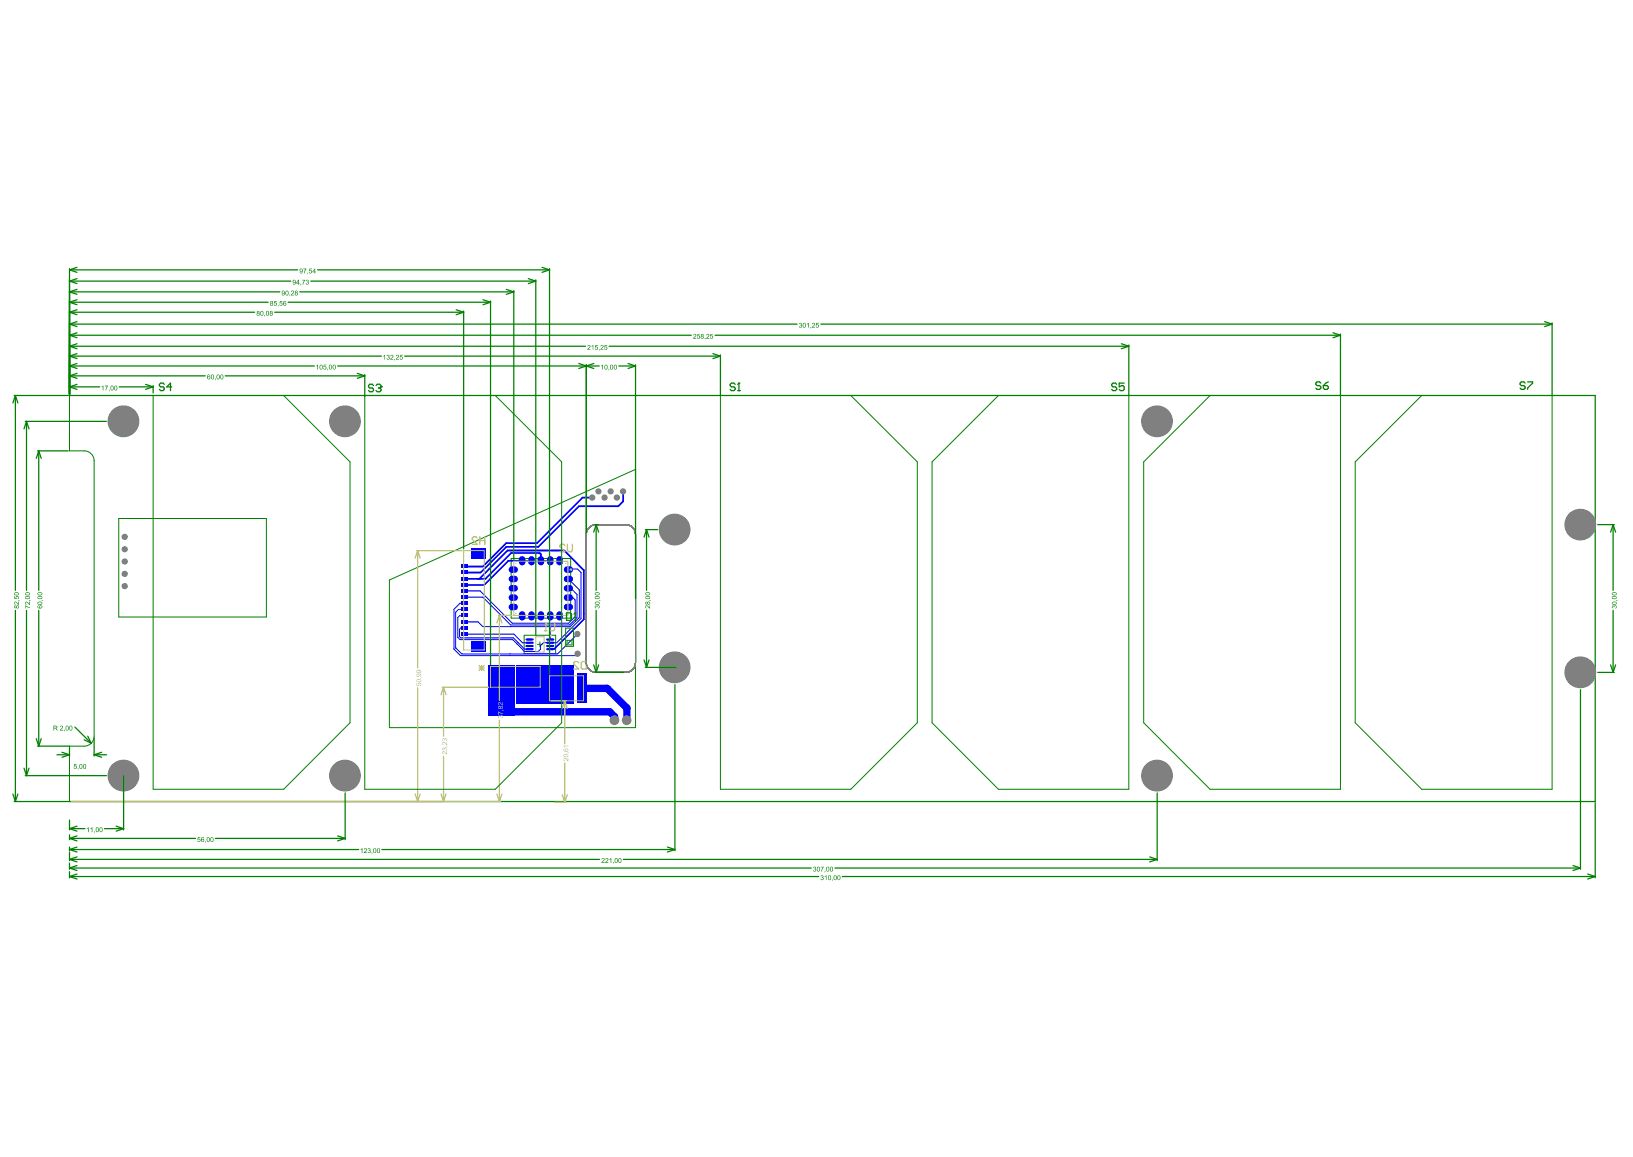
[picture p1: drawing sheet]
<svg xmlns="http://www.w3.org/2000/svg" width="288mm" height="204mm" viewBox="0 0 288 204" stroke-linecap="round" stroke-linejoin="round" font-family="sans-serif">
<path d="M103.9 93a1.69 1.69 0 0 1 1.2-.5h5.2a1.73 1.73 0 0 1 1.7 1.7v22.6a1.73 1.73 0 0 1-1.7 1.7h-5.2a1.73 1.73 0 0 1-1.7-1.7l-.1-22.6 .2-.7z" fill="none" stroke="#808080" stroke-width=".18"/>
<path d="M12.3 69.7v9.8h2.6a1.74 1.74 0 0 1 1.7 1.7v48.6a1.74 1.74 0 0 1-1.7 1.7h-2.6v9.8M20.9 91.4h26.1v17.3h-26.1zM90.1 98.4h10.5v10.5h-10.5zM112 94.2a1.74 1.74 0 0 0-1.7-1.7h-5.2a1.74 1.74 0 0 0-1.7 1.7v22.6a1.74 1.74 0 0 0 1.7 1.7h5.2a1.74 1.74 0 0 0 1.7-1.7M68.6 102.2l43.4-19.5v45.5h-43.4zM92.4 112h5.6v3.2h-5.6zM94.7 113.6h.9M95.2 113.1v.9" fill="none" stroke="#008000" stroke-width=".18"/>
<path d="M12.3 69.7h268.9v71.6h-268.9" fill="none" stroke="#008000" stroke-width=".22"/>
<g fill="none" stroke="#00f" stroke-width=".18">
<path d="M92.2 98.8h1.5M95.4 98.8h1.6M81.9 111.8h8.7l1.5 1.5h1.3M81.9 110.7h-.7l-.2 .2v1.3l.2 .2h9.3l.9 .9M81.9 107.4h-1.1l-.5 .5v6.3M81.9 106.3h-.8l-1.1 1.1v7l1.2 1.1h20.3l.3-.3M81.9 104.1h2.7l5.7 5.7h9.9l1.2-1.1v-3l-.4-.4h-.8M82 111.6l-.4 .4M91.3 113.2l1.2 1.2h.8M97 113.3h.1M97 110.5v2.2M100.2 102l1.9 1.9v5l-1.6 1.5h-15.4l-.8-.8h-2.4"/>
<path d="M100.2 103.7h.4l1.1 1.1v4l-1.3 1.4h-10.4l-4.9-5h-3.2M100.3 100.3h1.5l.6 .6v8.1l-4.2 4.3h-2.4l-.5 .5v.6l-.4 .4h-2.4l-2.1-2.1h-9.3l-.4-.4v-3.5l.3-.3h1M101.8 111.7l-3.5 3.5h-16.9l-1.1-1M101.8 115.2l-.2 .3"/>
</g>
<path d="M92 98.8h-2.4l-4.3 4.3h-3.4M95.4 98.8v-1.1l-.3-.2h-5l-4.5 4.5h-3.7M104.4 87.7h-1.7l-8 8h-5.5l-4.1 4.1h-3.2M109.9 86.6v1.7l-.9 .9h-6.9l-7.2 7.2h-5.7l-4.5 4.5h-2.8M84.5 102l5-5h10l3.4 3.5v8.7l-5.2 5.2h-.7" fill="none" stroke="#00f" stroke-width=".31"/>
<path d="M89.8 118.2v7.2h17.7l.8 .9v.6M91.7 118h6.7v3.3M102.7 121.3h4.3l3.5 3.5v2.1" fill="none" stroke="#00f" stroke-width="1.3"/>
<g fill="#00f">
<path d="M86.1 117.2h4.6v8.9h-4.6z" fill-rule="evenodd"/>
<path d="M91 117.2h10.1v6.7h-10.1z" fill-rule="evenodd"/>
</g>
<g fill="#808080">
<circle cx="101.8" cy="115.2" r=".56"/>
<circle cx="101.8" cy="111.7" r=".56"/>
<circle cx="108.3" cy="126.9" r=".86"/>
<circle cx="110.5" cy="126.9" r=".86"/>
<circle cx="108.7" cy="87.7" r=".56"/>
<circle cx="107.6" cy="86.6" r=".55"/>
<circle cx="106.6" cy="87.7" r=".56"/>
<circle cx="105.5" cy="86.6" r=".55"/>
<circle cx="104.4" cy="87.7" r=".56"/>
<circle cx="109.8" cy="86.6" r=".55"/>
<circle cx="22" cy="103.3" r=".56"/>
<circle cx="22" cy="101.1" r=".56"/>
<circle cx="22" cy="99" r=".56"/>
<circle cx="22" cy="96.8" r=".56"/>
<circle cx="22" cy="94.6" r=".56"/>
<circle cx="21.8" cy="136.7" r="2.81"/>
<circle cx="21.8" cy="74.3" r="2.81"/>
<circle cx="118.9" cy="117.6" r="2.8"/>
<circle cx="118.9" cy="93.3" r="2.8"/>
<circle cx="204" cy="136.7" r="2.81"/>
<circle cx="204" cy="74.3" r="2.81"/>
<circle cx="278.6" cy="92.5" r="2.8"/>
<circle cx="278.6" cy="118.5" r="2.81"/>
<circle cx="60.8" cy="136.7" r="2.81"/>
<circle cx="60.8" cy="74.3" r="2.81"/>
</g>
<g fill="#00f">
<path d="M90 117.2h.7v1.1h-.7z" fill-rule="evenodd"/>
<path d="M92.1 117.2h.7v1.1h-.7z" fill-rule="evenodd"/>
</g>
<path d="M92 98.6v.5M93.7 98.6v.5M92 108.3v.5M93.7 108.3v.5" fill="none" stroke="#00f" stroke-width="1.2"/>
<path d="M92.8 113.9h1.1M92.8 113.3h1.1M92.8 112.7h1.1M96.5 113.9h1M96.5 113.3h1M96.5 112.7h1" fill="none" stroke="#00f" stroke-width=".4"/>
<path d="M83 96.7h2.6v1.8h-2.6z" fill-rule="evenodd" fill="#00f"/>
<path d="M92.8 114.4h1.1" fill="none" stroke="#00f" stroke-width=".4"/>
<g fill="#00f">
<path d="M91 117.2h.7v1.1h-.7z" fill-rule="evenodd"/>
<path d="M88.9 117.2h.6v1.1h-.6z" fill-rule="evenodd"/>
</g>
<path d="M90.2 107h.5M90.2 105.3h.5M90.2 103.7h.5M90.2 102h.5M90.2 100.4h.5M97 108.3v.5M98.6 108.3v.5M100 107h.4M100 105.3h.4M100 103.7h.4M100 102h.4M100 100.4h.4" fill="none" stroke="#00f" stroke-width="1.2"/>
<path d="M96.5 114.4h1" fill="none" stroke="#00f" stroke-width=".4"/>
<g fill="#00f">
<path d="M83 113h2.6v1.8h-2.6z" fill-rule="evenodd"/>
<path d="M86.1 118.8h1.8v2.6h-1.8z" fill-rule="evenodd"/>
</g>
<path d="M97 98.6v.5M98.6 98.6v.5" fill="none" stroke="#00f" stroke-width="1.2"/>
<g fill="#00f">
<path d="M95.8 118.7h5.2v5.2h-5.2z" fill-rule="evenodd"/>
<path d="M81.3 111.4h1.2v.7h-1.2z" fill-rule="evenodd"/>
<path d="M81.4 109.2h1.1v.7h-1.1z" fill-rule="evenodd"/>
<path d="M81.4 106h1.1v.6h-1.1z" fill-rule="evenodd"/>
<path d="M81.3 103.8h1.2v.7h-1.2z" fill-rule="evenodd"/>
<path d="M81.3 102.7h1.2v.7h-1.2z" fill-rule="evenodd"/>
<path d="M81.4 100.5h1.1v.7h-1.1z" fill-rule="evenodd"/>
</g>
<path d="M95.4 108.3v.5" fill="none" stroke="#00f" stroke-width="1.2"/>
<g fill="#00f">
<path d="M81.4 110.3h1.1v.7h-1.1z" fill-rule="evenodd"/>
<path d="M81.3 108.1h1.2v.7h-1.2z" fill-rule="evenodd"/>
<path d="M81.3 107h1.2v.7h-1.2z" fill-rule="evenodd"/>
<path d="M81.4 104.9h1.1v.7h-1.1z" fill-rule="evenodd"/>
<path d="M81.3 101.6h1.2v.7h-1.2z" fill-rule="evenodd"/>
<path d="M81.4 99.5h1.1v.6h-1.1z" fill-rule="evenodd"/>
</g>
<path d="M95.4 98.6v.5" fill="none" stroke="#00f" stroke-width="1.2"/>
<g fill="#00f">
<path d="M93.7 118.8h1.9v2.6h-1.9z" fill-rule="evenodd"/>
<path d="M101.7 118.7h1.8v5.2h-1.8z" fill-rule="evenodd"/>
</g>
<path d="M103.9 93a1.69 1.69 0 0 1 1.2-.5h5.2a1.73 1.73 0 0 1 1.7 1.7v22.6a1.73 1.73 0 0 1-1.7 1.7h-5.2a1.73 1.73 0 0 1-1.7-1.7l-.1-22.6 .2-.7z" fill="none" stroke="#808080" stroke-width=".18"/>
<path d="M81.7 97h3.7v17.6h-3.7zM90.6 98.9h9.5v9.6h-9.5zM90.9 99.3h.1M99.8 99.3h.1M86.5 117.5h8.7v3.6h-8.7zM90.9 108.1h.1M94.4 112.2h1.5v2.7h-1.5zM96.9 119.1h6v4.4h-6zM99.8 108.1h.1" fill="none" stroke="#c0c073" stroke-width=".18"/>
<g fill="none" stroke="#c0c073" stroke-width=".22">
<path d="M73.4 97h8M73.6 97l.5 1.4M73.6 97l-.4 1.4M73.6 97v20.7M84.5 117.3l.8 .9M84.5 117.7h.8M84.9 117.3v.9M85.3 117.3l-.8 .9M87.8 108.5h2.5M88 108.5l.5 1.3M88 108.5v14.9M88 108.5l-.4 1.3"/>
<path d="M73.2 139.9l.4 1.4M73.6 121.2v20.1M74.1 139.9l-.5 1.4M77.7 139.9l.5 1.4M78 121.1h8.2M78.2 121.1v8.7M78.2 133.3v8M78.2 121.1l.4 1.3M78.2 121.1l-.5 1.3M78.6 139.9l-.4 1.4M87.6 139.9l.4 1.4M88 126.9v14.4"/>
<path d="M88.5 139.9l-.5 1.4M97.2 123.5h2.6M99.6 123.5l-.5 1.3M99.6 123.5v7.6M99.6 134.5v6.9M99.6 123.5l.4 1.3M12.6 141.3h75.7M97.8 141.4h2M99.1 140.1l.5 1.3M100 140.1l-.4 1.3"/>
</g>
<g fill="#c0c073">
<path d="M87.9 126.2l.2-.1 .1 .1 .3-.1 .2 .3-.3 .2 .2-.2-.1-.2h-.2v.2l-.4-.2 .1 .4-.2-.1z"/>
<path d="M87.8 125.4l.9 .3v.1l-.8-.3v.4h-.1z"/>
<path d="M88.5 125.1l.3 .1h-.3z"/>
<path d="M87.9 123.8h.3l.4 .4 .1-.4v.5l-.6-.4h-.2v.2l.2 .1-.2 .1-.1-.2z"/>
<path d="M87.9 124.5l.2-.1 .1 .2 .3-.2 .2 .3-.3 .3-.2-.2-.2 .1-.2-.1zM87.9 124.7a.15 .15 0 0 0 .3 0 .15 .15 0 0 0-.3 0zM88.2 124.7a.2 .2 0 0 0 .4 0 .2 .2 0 0 0-.4 0z"/>
</g>
<path d="M84.1 94.8l-.2-.2h-.4l-.2 .2v.3l.8 .8h-.8M84.6 95.3h.9M84.6 94.6v1.3M85.5 94.6v1.3" fill="none" stroke="#c0c073" stroke-width=".22"/>
<g fill="#c0c073">
<path d="M99.4 133.6h.3l.4 .4v-.4h.1v.5l-.6-.4-.2 .1 .2 .2-.1 .1-.2-.2z"/>
<path d="M100 132.6l.3 .1-.3 .1z"/>
<path d="M99.3 131.4l.9 .1h-.7l.1 .2h-.1z"/>
<path d="M99.4 133l.6-.1 .2 .2v.2l-.3 .2-.4-.1-.2-.2zM99.5 133.1v.2l.6-.1-.1-.2z"/>
<path d="M99.4 132l.1-.1-.1 .2 .1 .3h.2l-.1-.3 .2-.2 .3 .1 .1 .3-.2 .1h-.5l-.2-.2zM99.7 132.2a.2 .2 0 0 0 .4 0 .2 .2 0 0 0-.4 0z"/>
</g>
<path d="M99.6 96.1l-.2-.2h-.5l-.2 .2v.3l.9 .8h-.9M100 95.9v1.1l.2 .2h.5l.2-.2v-1.1M96 111.2h.5M96.2 109.8h.1M96.2 109.8v1.4M96.2 109.8l.3 .3M96.9 109.8v1.1l.2 .3h.5l.2-.3v-1.1" fill="none" stroke="#c0c073" stroke-width=".22"/>
<g fill="#c0c073">
<path d="M78 132.4h.3l.4 .4 .1-.4v.6l-.6-.5-.1 .1 .1 .3h-.1z"/>
<path d="M78 131.9l.1-.1 .3 .1 .2-.2 .2 .4-.2 .2 .1-.3v-.1h-.2l-.1 .2-.3-.2v.4l-.1-.1z"/>
<path d="M78.7 131.5h.3l-.3 .1z"/>
<path d="M78 130.8h.3l.4 .4 .1-.5v.6l-.5-.4h-.2v.2l.1 .1v.1h-.1l-.1-.2z"/>
<path d="M78 130.2l.2-.1 .1 .1 .3-.1 .2 .4-.2 .1 .1-.4h-.2l-.2 .2-.1-.2-.1 .1v.3l-.1-.2z"/>
</g>
<path d="M102 116.8l-.2-.2h-.5l-.2 .2v.2l.9 .9h-.9M102.4 116.8l.3-.2h.6v1.3h-.6l-.3-.2z" fill="none" stroke="#c0c073" stroke-width=".22"/>
<g fill="#c0c073">
<path d="M73.4 120.4l.1 .3 .2 .1 .1-.4h.3l.1 .1v.3l-.2 .1 .2-.3-.3-.1-.1 .1v.3l-.4-.1z"/>
<path d="M74.1 119.4l.3 .1h-.3z"/>
<path d="M73.4 119.8l.7-.1 .2 .3-.3 .2h-.3l-.3-.1zM73.6 119.8l-.1 .2 .1 .1 .6-.1-.1-.2z"/>
<path d="M73.5 118.8h.6l.2 .1-.1 .3h-.1v-.3l-.3-.1 .2 .1-.1 .3h-.4l-.1-.3zM73.5 119a.2 .2 0 0 0 .4 0 .2 .2 0 0 0-.4 0z"/>
<path d="M73.4 118.2l.4-.2 .3 .1 .2 .3-.2 .2 .1-.4-.4-.1 .2 .2-.1 .2-.3 .1-.2-.2zM73.5 118.3a.2 .2 0 0 0 .4 0 .2 .2 0 0 0-.4 0z"/>
</g>
<g fill="none" stroke="#c0c073" stroke-width=".22">
<circle cx="97" cy="112" r=".11"/>
<circle cx="100.6" cy="100.4" r=".11"/>
</g>
<path d="M103.9 93a1.69 1.69 0 0 1 1.2-.5h5.2a1.73 1.73 0 0 1 1.7 1.7v22.6a1.73 1.73 0 0 1-1.7 1.7h-5.2a1.73 1.73 0 0 1-1.7-1.7l-.1-22.6 .2-.7z" fill="none" stroke="#808080" stroke-width=".18"/>
<g fill="none" stroke="#008000" stroke-width=".22">
<path d="M12.3 47.3v22.4M12.3 57.1l1.3 .5M12.3 55l1.3 .5M12.3 53.3l1.3 .4M12.3 51.4l1.3 .5M12.3 49.5l1.3 .5M12.3 47.6l1.3 .4M12.3 59.1l1.3 .4M12.3 55h32.6M12.3 53.3h35M12.3 51.4h37M12.3 49.5h39"/>
<path d="M12.3 47.6h40.2M12.3 59.1h109.6M12.3 57.1h128.2M13.6 58.6l-1.3 .5M13.6 56.7l-1.3 .4M13.6 54.6l-1.3 .4M13.6 52.8l-1.3 .5M13.6 51l-1.3 .4M13.6 49.1l-1.3 .4M13.6 47.1l-1.3 .5M48.4 55h33.3M50.8 53.3h35.7"/>
<path d="M52.8 51.4h37.8M54.8 49.5h39.6M56 47.6h40.9M80.4 54.6l1.3 .4M81.7 54.8v41.9M81.7 55l-1.3 .5M85.1 52.8l1.4 .5M86.5 53v64.2M86.5 53.3l-1.4 .4M89.2 51l1.4 .4M90.6 51.2v47.4M90.6 51.4l-1.4 .5"/>
<path d="M93.1 49.1l1.3 .4M94.4 49.5l-1.3 .5M94.4 49.3v62.6M95.6 47.1l1.3 .5M96.9 47.3v71.5M96.9 47.6l-1.3 .4M126 59.1h110.3M144.7 57.1h128.9M235 58.6l1.3 .5M236.3 58.9v10.8M236.3 59.1l-1.3 .4M272.3 56.7l1.3 .4"/>
<path d="M273.6 56.9v12.8M273.6 57.1l-1.3 .5M2.5 69.7h9.5M2.7 69.7l-.4 1.3M2.7 69.7v34.3M2.7 69.7l.5 1.3M4.5 74.3h14.3M4.7 74.3l-.5 1.3M4.7 74.3v29.7M4.7 74.3l.4 1.3M6.6 79.5h5.4M6.8 79.5l.5 1.3"/>
<path d="M6.8 79.5v24.5M6.8 79.5l-.4 1.3M12.3 68.2h5.3M12.3 64.5h43.1M12.3 64.5l1.3 .4M12.3 68.2l1.3 .4M12.3 66.2l1.3 .5M12.3 62.8l1.3 .4M12.3 61l1.3 .5M12.3 66.2h23.9M12.3 62.8h54.9M12.3 61h90.9"/>
<path d="M13.6 67.7l-1.3 .5M13.6 65.8l-1.3 .4M13.6 64.1l-1.3 .4M13.6 62.3l-1.3 .5M13.6 60.6l-1.3 .4M21 68.2h6M25.7 67.7l1.3 .5M27 68v1.3M27 68.2l-1.3 .4M39.7 66.2h24.6M59.5 64.5h46.1M63 65.8l1.3 .4"/>
<path d="M64.3 66v3.9M64.3 66.2l-1.3 .5M71.3 62.8h55.7M102 64.1l2.7 .8M103.4 64.3v29.6M104.7 64.1l-2.7 .8M107.4 61h91.6M109.1 64.5h2.9M110.7 64.1l1.3 .4M112 64.3v41.2M112 64.5l-1.3 .4M125.7 62.3l1.3 .5"/>
<path d="M127 62.5v7.2M127 62.8l-1.3 .4M197.7 60.6l1.3 .4M199 60.8v8.9M199 61l-1.3 .5M104.9 92.5h.6M105.1 92.5l-.4 1.3M105.1 92.5v11.5M105.1 92.5l.4 1.3M113.8 93.3h2.1M114 93.3l-.5 1.4M114 93.3v10.7"/>
<path d="M114 93.3l.4 1.4M281.6 92.5h3M284.4 92.5l.4 1.3M284.4 92.5l-.5 1.3M284.4 92.5v11.5M2.7 107.6v33.7M4.7 107.6v29.1M6.8 107.6v23.9M104.7 117.2l.4 1.3M104.9 118.5h5.1M105.1 107.6v10.9M105.5 117.2l-.4 1.3"/>
<path d="M113.5 116.3l.5 1.3M113.8 117.6h5.4M114 107.6v10M114.4 116.3l-.4 1.3M281.6 118.5h3M283.9 117.2l.5 1.3M284.4 107.6v10.9M284.8 117.2l-.4 1.3M2.3 139.9l.4 1.4M3.2 139.9l-.5 1.4M4.2 135.4l.5 1.3M4.5 136.7h14.3"/>
<path d="M5.1 135.4l-.4 1.3M6.4 130.2l.4 1.3M6.6 131.5h5.7M7.3 130.2l-.5 1.3M10 133h2.3M10.9 132.6l1.4 .4M12.3 131.8v1.4M12.3 133l-1.4 .5M13.2 128.1l2.9 2.9M14.8 130.4l1.3 .6M15.5 129.7l.6 1.3M16.6 130.1v3.1"/>
<path d="M16.6 133l1.3 .5M16.6 133h2.2M17.9 132.6l-1.3 .4M21.8 136.7v9.6M60.8 139.7v8.3M119 120.7v29.2M204 139.7v12M278.6 121.5v31.7M2.5 141.3h9.8M12.3 144.5v1.8M12.3 147.1v.9M12.3 149.3v.6"/>
<path d="M12.3 150.2v1.5M12.3 152.1v1.1M12.3 153.6v1.1M12.3 151.5l1.3 .4M12.3 149.7l1.3 .5M12.3 147.8l1.3 .4M12.3 146l1.3 .5M12.3 146h2.7M12.3 153l1.3 .4M12.3 154.5l1.3 .4M12.3 147.8h22.2M12.3 149.7h50.9"/>
<path d="M12.3 154.5h132M12.3 151.5h93.4M12.3 153h130.7M13.6 154l-1.3 .5M13.6 149.3l-1.3 .4M13.6 151l-1.3 .5M13.6 152.5l-1.3 .5M13.6 145.6l-1.3 .4M13.6 147.3l-1.3 .5M18.4 146h3.4M20.5 145.6l1.3 .4M21.8 146l-1.3 .5"/>
<path d="M38 147.8h22.8M59.5 147.3l1.3 .5M60.8 147.8l-1.3 .4M67.3 149.7h51.7M109.9 151.5h94.1M117.7 149.3l1.3 .4M119 149.7l-1.3 .5M147.2 153h131.4M148.5 154.5h132.7M202.7 151l1.3 .5M204 151.5l-1.3 .4M277.3 152.5l1.3 .5"/>
<path d="M278.6 153l-1.3 .4M279.9 154l1.3 .5M281.2 141.5v13.2M281.2 154.5l-1.3 .4"/>
</g>
<path d="M27 69.7h23l11.7 11.7v46l-11.7 11.7h-23zM64.3 69.7h23l11.7 11.7v46l-11.7 11.7h-23zM127 69.7h23l11.7 11.7v46l-11.7 11.7h-23zM164.3 81.4l11.7-11.7h23v69.4h-23l-11.7-11.7zM201.6 81.4l11.7-11.7h23v69.4h-23l-11.7-11.7zM238.9 81.4l11.7-11.7h23v69.4h-23l-11.7-11.7zM99.7 110.7h1.4v3.2h-1.4zM100 112.9h.8v.8h-.8z" fill="none" stroke="#008000" stroke-width=".18"/>
<g fill="#008000">
<path d="M48.4 53h.4v.2h-.3l-.1 .2 .3-.1 .1 .2-.1 .4h-.3l-.1-.2 .3 .1 .1-.2-.1-.2-.3 .1z"/>
<path d="M49 53.8h.1l-.1 .3z"/>
<path d="M49.4 53h.4v.2h-.4v.2l.2-.1 .2 .2-.2 .4h-.2l-.1-.2 .3 .1 .1-.1-.1-.3-.3 .1z"/>
<path d="M51 51.9h.1v.3z"/>
<path d="M51.3 51.3h.5v.2l-.4 .5 .5 .1h-.6l.4-.6v-.2l-.4 .2z"/>
<path d="M13.1 134.6h.4v.2h-.3l-.1 .2h.3l.2 .1-.1 .3-.2 .1-.3-.2h.1l.2 .1 .1-.1-.1-.3-.3 .1z"/>
<path d="M13.7 135.4h.1l-.1 .3z"/>
<path d="M47.7 53.1l.2-.1 .2 .1-.1 .3 .2 .3-.2 .2-.4-.2 .2-.3-.2-.1zM47.8 53.3a.13 .13 0 0 0 .2 0 .13 .13 0 0 0-.2 0zM47.7 53.6a.2 .2 0 0 0 .4 0 .2 .2 0 0 0-.4 0z"/>
<path d="M50 53.1l.2-.1 .2 .2-.2-.1-.2 .3h.4l.1 .3-.2 .2h-.3l-.1-.2zM50 53.6a.2 .2 0 0 0 .4 0 .2 .2 0 0 0-.4 0z"/>
<path d="M49.7 51.3l.3-.1 .2 .2v.5l-.2 .2-.2-.1-.1-.1 .3 .1 .1-.3h-.4zM49.7 51.5a.2 .2 0 0 0 .4 0 .2 .2 0 0 0-.4 0z"/>
<path d="M50.4 51.3l.3-.1 .1 .2 .1 .4-.2 .3-.3-.2zM50.5 51.3l-.1 .5 .2 .2 .2-.2v-.3l-.2-.2z"/>
<path d="M52 51.3l.3-.1 .2 .2-.1 .2 .1 .3-.1 .2h-.3l-.1-.2 .1-.3-.1-.1zM52.1 51.4a.15 .15 0 0 0 .3 0 .15 .15 0 0 0-.3 0zM52.1 51.8a.17 .17 0 0 0 .3 0 .17 .17 0 0 0-.3 0z"/>
<path d="M14 134.8l.3-.2 .2 .3v.4l-.2 .2-.3-.1zM14.2 134.8l-.1 .5 .2 .1 .1-.5z"/>
<path d="M14.7 134.8l.3-.2 .2 .2v.5l-.2 .2-.3-.1zM14.8 134.8v.5l.2 .1 .1-.5-.1-.2z"/>
</g>
<path d="M29 67.7l-.2-.2h-.5l-.2 .2v.3l.2 .2h.5l.2 .2v.2l-.2 .2h-.5l-.2-.2M30.3 68.2h-.9l.7-.7v1.3" fill="none" stroke="#008000" stroke-width=".22"/>
<g fill="#008000">
<path d="M55.8 64.5l.3-.2v.8h-.1v-.6l-.2 .1z"/>
<path d="M57.1 64.3h.4l-.3 .1-.1 .2h.3l.1 .1-.1 .4h-.3l-.1-.2h.1l.2 .2 .1-.3-.1-.2-.3 .1z"/>
<path d="M57.7 65h.1v.3z"/>
<path d="M63.6 149.7l.3-.2v.8h-.1v-.6l-.2 .1z"/>
<path d="M64.2 149.6l.2-.1 .2 .1v.3l-.3 .3h.4v.1h-.6l.5-.5-.2-.2-.3 .1z"/>
<path d="M64.9 149.6l.2-.1 .2 .1-.1 .3 .2 .2-.2 .2h-.3l-.1-.2 .3 .2 .2-.2-.1-.2h-.2l.2-.3h-.2l-.1 .1h-.1z"/>
<path d="M65.5 150.2h.1l-.1 .3z"/>
<path d="M56.4 64.3h.3l.2 .2v.5l-.2 .1h-.3l-.1-.2zM56.5 64.4v.5l.1 .2 .2-.2v-.4l-.2-.2z"/>
<path d="M58.1 64.3h.2l.2 .1v.4l-.1 .3h-.3l-.1-.2zM58.2 64.4l-.1 .5 .2 .2 .1-.2v-.4l-.1-.1z"/>
<path d="M58.7 64.3h.2l.2 .1 .1 .4-.1 .3h-.3l-.1-.2zM58.8 64.4v.6l.1 .1 .2-.3v-.3z"/>
<path d="M65.9 149.5h.3l.1 .2v.5l-.2 .2-.3-.3zM66 149.6l-.1 .5 .2 .2 .1-.2v-.4l-.1-.1z"/>
<path d="M66.6 149.5h.3l.1 .2v.5l-.3 .2-.2-.2-.1-.2zM66.6 149.6v.5l.1 .2 .2-.2v-.4z"/>
</g>
<path d="M65.8 67.9l-.2-.2h-.4l-.2 .2v.3l.2 .2h.4l.2 .2v.2l-.2 .2h-.4l-.2-.2M66.3 67.9l.2-.2h.4l.3 .2v.3M66.7 68.4h.2M66.9 68.4l.3 .2v.2l-.3 .2h-.4l-.2-.2M67.2 68.2h.1M67.2 68.2l-.3 .2" fill="none" stroke="#008000" stroke-width=".22"/>
<g fill="#008000">
<path d="M67.6 62.7l.3-.2v.9l-.1-.7-.2 .1z"/>
<path d="M68.2 62.6l.3-.1 .1 .2-.1 .2 .2 .2-.1 .2h-.4v-.1l.2 .1 .2-.1-.1-.2h-.1l.1-.3-.1-.1-.1 .2-.1-.1z"/>
<path d="M68.9 62.6h.4v.3l-.4 .4 .4 .1h-.5l.4-.6-.1-.2-.3 .2z"/>
<path d="M69.5 63.3h.1l-.1 .3z"/>
<path d="M69.9 62.6h.4v.3l-.4 .4 .4 .1h-.5l.4-.6-.1-.2-.3 .2z"/>
<path d="M70.6 62.5h.4v.2h-.4v.2l.2-.1 .2 .2v.2l-.2 .2-.3-.2 .3 .1 .1-.1-.1-.3-.3 .1z"/>
</g>
<path d="M99.9 108h.6l.3 .2v.9l-.3 .2h-.6zM101.2 109.3h.4M101.4 108h.1M101.4 108v1.3M101.4 108l-.2 .2" fill="none" stroke="#008000" stroke-width=".22"/>
<g fill="#008000">
<path d="M106.1 151.3h.4v.3l-.3 .4h.4v.1h-.6l.5-.6-.1-.2-.4 .2z"/>
<path d="M106.8 151.3l.2-.1 .2 .1v.3l-.4 .4h.5v.1h-.6l.4-.6-.1-.2-.3 .2z"/>
<path d="M107.4 151.4l.4-.2v.9h-.2v-.7l-.1 .1z"/>
<path d="M108.1 151.9h.1l-.1 .3z"/>
<path d="M106 64.5l.3-.2v.8h-.1v-.6l-.2 .1z"/>
<path d="M107.3 65h.1l-.1 .3z"/>
<path d="M103.6 60.9h.4v.3l-.3 .3 .4 .1h-.6l.5-.6-.3-.1-.2 .1z"/>
<path d="M104.3 61l.3-.2v.8l-.1-.6-.2 .1z"/>
<path d="M105 60.8h.4v.1h-.4v.2h.3l.1 .2v.3l-.2 .1-.3-.2 .1-.1 .2 .2 .1-.2-.1-.2h-.3z"/>
<path d="M105.6 61.5h.1l-.1 .3z"/>
<path d="M105.9 60.9l.1-.1 .3 .1 .1 .3-.4 .3 .4 .1h-.6l.5-.5-.1-.2-.4 .1z"/>
<path d="M106.6 60.8h.4v.1h-.3l-.1 .2h.3l.2 .2-.1 .2-.1 .2-.3-.1-.1-.1 .1-.1 .1 .2 .2-.1v-.3h-.4z"/>
<path d="M108.4 151.3l.3-.1 .2 .2v.5l-.2 .2-.3-.2zM108.5 151.3v.6l.2 .1 .1-.6z"/>
<path d="M109.1 151.3l.2-.1 .2 .2v.5l-.1 .2-.4-.2zM109.2 151.3l-.1 .6 .2 .1 .1-.6z"/>
<path d="M106.7 64.3h.2l.2 .2v.4l-.2 .2h-.2l-.1-.2zM106.7 64.4v.5l.2 .2 .1-.6-.1-.1z"/>
<path d="M107.6 64.3h.4l.1 .3v.3l-.3 .2h-.2l-.1-.2zM107.7 64.4v.6l.1 .1 .2-.6-.1-.1z"/>
<path d="M108.3 64.4l.3-.1 .1 .2v.4l-.1 .2-.4-.1zM108.4 64.4l-.1 .5 .2 .2 .1-.3v-.3l-.1-.2z"/>
</g>
<path d="M129.6 67.7l-.2-.2h-.5l-.2 .2v.3l.2 .2h.5l.2 .2v.2l-.2 .2h-.5l-.2-.2M130 68.8h.5M130.3 67.5h.1M130.3 67.5v1.3M130.3 67.5l-.3 .2M196.9 67.7l-.3-.2h-.4l-.2 .2v.3l.2 .2h.4l.3 .2v.2l-.3 .2h-.4l-.2-.2M198.2 67.5h-.9v.7l.7-.2 .2 .2v.4l-.2 .2h-.5l-.2-.2M232.8 67.5l-.2-.2h-.4l-.2 .2v.2l.2 .3h.4l.2 .2v.2l-.2 .2h-.4l-.2-.2M233.3 68h.6l.3 .2v.2l-.3 .2h-.4l-.2-.2zM234.2 67.3l-.5 .2-.4 .5M268.8 67.5l-.2-.2h-.4l-.2 .2v.2l.2 .3h.4l.2 .2v.2l-.2 .2h-.4l-.2-.2M269.3 67.3h.9v.2l-.9 .9v.2" fill="none" stroke="#008000" stroke-width=".22"/>
<g fill="#008000">
<path d="M2.5 106.1h.3l.4 .3v-.4h.1v.6l-.5-.5-.2 .2 .1 .2-.1 .1-.1-.2z"/>
<path d="M3.2 105.7l.3 .1-.3 .1z"/>
<path d="M2.5 105.1h.1v.3l.2 .1v-.4h.4l.1 .1v.3l-.2 .1 .2-.3-.3-.2-.1 .1v.4l-.4-.1z"/>
<path d="M4.5 106.7l.8 .3v.1l-.8-.3v.4z"/>
<path d="M4.5 106.1h.3l.4 .3v-.4h.1v.6l-.6-.5-.2 .2 .2 .3-.2-.1z"/>
<path d="M5.2 105.7l.2 .2h-.2z"/>
<path d="M7.3 105.7l.3 .1-.3 .1z"/>
<path d="M34.9 147.5h.4v.1h-.3l-.1 .3 .3-.1 .1 .2v.3l-.2 .1-.3-.2h.1l.2 .1 .1-.1-.1-.3-.3 .1z"/>
<path d="M36.2 148.3h.1l-.1 .3z"/>
<path d="M104.9 106.8l.2-.1 .1 .1 .2-.1h.2l.1 .4-.2 .1 .1-.2v-.2h-.2l-.1 .2-.3-.2-.1 .1 .2 .2-.1 .1-.1-.1z"/>
<path d="M105.6 105.7l.3 .1-.3 .1z"/>
<path d="M113.8 106.7h.3l.4 .4 .1-.4v.5l-.6-.4-.2 .1 .2 .3h-.2z"/>
<path d="M114.5 105.7l.3 .1-.3 .1z"/>
<path d="M140.9 56.9h.3l.1 .1-.1 .3 .2 .3-.2 .1h-.3l-.1-.2h.1l.2 .2 .2-.1-.1-.2-.1-.1 .2-.2-.1-.1-.3 .1z"/>
<path d="M142.2 57.1l.4-.2v.8h-.2v-.6l-.2 .1z"/>
<path d="M142.9 57.6h.1l-.1 .3z"/>
<path d="M143.3 56.9l.3 .1v.3l-.3 .3 .4 .1h-.6l.5-.6-.3-.1-.2 .1z"/>
<path d="M143.9 56.9h.4v.1h-.3l-.1 .2h.3l.2 .2-.1 .3-.2 .1-.3-.2 .1-.1 .2 .2 .2-.2-.1-.2h-.4z"/>
<path d="M284.2 106.8l.2-.1 .1 .1 .1-.1h.3l.1 .4-.2 .1 .1-.2-.1-.2h-.2v.2l-.3-.2-.1 .1 .2 .2-.1 .1-.2-.2z"/>
<path d="M284.9 105.7l.3 .2h-.3z"/>
<path d="M46.6 55.5h.1v.3z"/>
<path d="M53 50h.1l-.1 .3z"/>
<path d="M53.2 49.3h.6l-.3 .9h-.1v-.2l.3-.6z"/>
<path d="M54 49.3h.2l.2 .2-.1 .2 .2 .2-.2 .3-.4-.2 .1-.1 .2 .2 .1-.2v-.1h-.2l.2-.4-.4 .1z"/>
<path d="M53.5 47.3h.5l-.3 .9-.1-.1 .3-.7h-.4z"/>
<path d="M54.2 48.1h.1l-.1 .3z"/>
<path d="M54.6 47.3h.4v.1h-.4v.3l.2-.1 .2 .2v.2l-.2 .2-.3-.2h.1l.1 .1 .2-.1-.1-.3-.3 .1z"/>
<path d="M10.6 128l.2-.1 .3 .1v.3l-.4 .3h.4v.1h-.5l.4-.6-.1-.1-.3 .1z"/>
<path d="M11.3 128.6h.1l-.1 .3z"/>
<path d="M15.3 146l.3-.2v.9h-.1v-.7l-.2 .1z"/>
<path d="M16 146l.3-.2v.9h-.1v-.7l-.2 .1z"/>
<path d="M16.6 146.5h.1l-.1 .3z"/>
<path d="M17.9 68.2l.3-.2v.8h-.1v-.7l-.2 .2z"/>
<path d="M18.5 68h.5l-.3 .8-.1-.2 .3-.5h-.4z"/>
<path d="M19.2 68.7h.1l-.1 .3z"/>
<path d="M37.9 66.7h.1l-.1 .3z"/>
<path d="M122.3 58.9h.4v.3l-.4 .4h.4v.1h-.5l.4-.6-.1-.2-.3 .2z"/>
<path d="M123 58.9h.4h-.4v.3l.2-.1 .2 .2-.2 .4h-.3v-.2h.1l.1 .1 .2-.1-.1-.3-.3 .1z"/>
<path d="M124.2 59.6h.2l-.1 .3z"/>
<path d="M124.6 58.9l.1-.1 .3 .1v.3l-.4 .4h.4v.1h-.5l.4-.6v-.2h-.2l-.1 .2h-.1z"/>
<path d="M125.3 58.9h.4h-.4v.3h.4v.3l-.1 .2h-.3l-.1-.2h.1l.1 .1 .2-.1-.1-.3-.3 .1z"/>
<path d="M143.4 152.8l.3-.1 .2 .2-.2 .2 .2 .3-.2 .2-.4-.2h.2l.2 .1 .1-.1-.1-.2h-.2l.2-.3-.4 .1z"/>
<path d="M144.7 152.8h.5l-.3 .8h-.1v-.3l.3-.5z"/>
<path d="M145.4 153.5h.1l-.1 .3z"/>
<path d="M144.7 154.3h.3l.2 .1-.2 .3 .2 .2-.2 .2-.4-.1 .2-.1 .2 .1 .1-.1-.3-.2 .2-.3-.4 .1z"/>
<path d="M145.4 154.5l.3-.2v.8l-.1-.6-.2 .1z"/>
<path d="M146.7 155h.1l-.1 .3z"/>
<path d="M2.5 106.8l.3-.1 .1 .1 .3-.1 .1 .4-.2 .1-.2-.1-.3 .1-.1-.1zM2.6 107a.13 .13 0 0 0 .2 0 .13 .13 0 0 0-.2 0zM2.9 107a.2 .2 0 0 0 .4 0 .2 .2 0 0 0-.4 0z"/>
<path d="M2.5 104.5l.6-.1 .2 .3-.1 .2h-.6l-.1-.1zM2.6 104.5v.2l.1 .1 .6-.1-.1-.2z"/>
<path d="M4.5 105.2l.1-.1h.5l.2 .1v.2l-.3 .2h-.4l-.2-.2zM4.5 105.2l.2 .3 .5-.1-.2-.3z"/>
<path d="M4.5 104.5l.6-.1 .2 .1v.3l-.2 .1h-.5l-.2-.2zM4.5 104.6l.1 .2 .6-.1-.1-.2z"/>
<path d="M6.7 106.8l.1-.1-.1 .3 .3 .1-.1-.3 .4-.1 .1 .4-.2 .1h-.4l-.2-.2zM7 106.9a.2 .2 0 0 0 .4 0 .2 .2 0 0 0-.4 0z"/>
<path d="M6.6 106.2l.6-.2 .2 .1 .1 .2-.2 .2-.5 .1-.2-.2zM6.7 106.2v.2l.2 .1 .4-.1 .1-.1-.2-.2z"/>
<path d="M6.6 105.2l.3-.2 .4 .1 .2 .2-.2 .3h-.5l-.2-.2zM6.7 105.2l.2 .3 .5-.2-.2-.2z"/>
<path d="M6.7 104.5l.5-.1 .2 .1 .1 .2-.2 .2h-.5l-.2-.1zM6.7 104.5v.2l.2 .1 .5-.1-.2-.2z"/>
<path d="M35.5 147.6l.3-.1 .2 .1-.1 .2-.2-.2-.2 .2v.2l.2-.2 .2 .1 .1 .2-.1 .3-.4-.2zM35.6 148.1a.18 .18 0 0 0 .3 0 .18 .18 0 0 0-.3 0z"/>
<path d="M36.5 147.6h.3l.2 .2v.4l-.2 .2h-.2l-.2-.2zM36.6 147.7v.5l.2 .1 .1-.5-.1-.2z"/>
<path d="M37.2 147.6l.2-.1 .2 .3v.4l-.2 .2-.3-.2zM37.3 147.7l-.1 .4 .2 .2 .1-.1v-.4l-.1-.2z"/>
<path d="M104.9 106.1h.6l.2 .3-.2 .2-.5-.1-.2-.1zM105 106.2l-.1 .1 .1 .1h.6l-.1-.3z"/>
<path d="M105 105.1h.5l.2 .1v.3l-.7 .1-.2-.2zM105 105.2v.2l.1 .1 .5-.1-.2-.3z"/>
<path d="M104.9 104.5l.6-.1 .2 .1v.3l-.3 .1h-.4l-.2-.2zM105 104.5l-.1 .2 .2 .1 .5-.1-.1-.2z"/>
<path d="M113.8 106.1h.2l.1 .1 .4-.2 .1 .2v.3l-.3 .1-.2-.2-.2 .1-.1-.1zM113.8 106.3a.15 .15 0 0 0 .3 0 .15 .15 0 0 0-.3 0zM114.2 106.3a.17 .17 0 0 0 .3 0 .17 .17 0 0 0-.3 0z"/>
<path d="M113.8 105.2l.5-.2 .3 .1v.3l-.2 .2h-.4l-.2-.2zM113.9 105.2l.1 .3 .5-.1-.1-.3z"/>
<path d="M113.8 104.5l.6-.1 .2 .1v.3l-.3 .1h-.4l-.1-.2zM113.9 104.5l.1 .3 .5-.1-.1-.2z"/>
<path d="M141.6 56.9h.3l.1 .3-.1 .5h-.2l-.2-.2zM141.7 57l-.1 .5 .2 .2 .1-.5v-.2z"/>
<path d="M284.2 106.1h.6l.2 .3-.2 .2h-.5l-.2-.2zM284.3 106.2v.2h.6l-.1-.3z"/>
<path d="M284.2 105.1h.6l.2 .3-.3 .2h-.4l-.2-.2zM284.2 105.2l.2 .3 .5-.1-.2-.3z"/>
<path d="M284.2 104.5l.6-.1 .2 .3-.3 .2h-.4l-.2-.2zM284.2 104.6l.2 .2 .5-.1-.2-.2z"/>
<path d="M45.3 54.9l.2-.1 .2 .1-.1 .3 .2 .2-.2 .2-.3-.1-.1-.2 .2-.1-.1-.1zM45.4 55a.13 .13 0 0 0 .2 0 .13 .13 0 0 0-.2 0zM45.3 55.4a.2 .2 0 0 0 .4 0 .2 .2 0 0 0-.4 0z"/>
<path d="M46 54.9l.2-.1 .2 .2v.5l-.1 .1-.4-.1zM46 54.9v.5l.2 .2 .1-.6-.1-.1z"/>
<path d="M47 54.9l.2-.1 .2 .2v.4l-.2 .2-.3-.1zM47 54.9v.6l.2 .1 .1-.6z"/>
<path d="M47.6 54.9l.2-.1 .2 .1-.1 .3 .2 .3-.2 .1-.3-.1-.1-.2 .2-.1zM47.7 55a.14 .14 0 0 0 .2 0 .14 .14 0 0 0-.2 0zM47.6 55.4a.2 .2 0 0 0 .4 0 .2 .2 0 0 0-.4 0z"/>
<path d="M51.6 49.4l.3-.1 .2 .2v.5l-.2 .2-.3-.2 .1-.1 .2 .2 .2-.3h-.4zM51.7 49.6a.18 .18 0 0 0 .3 0 .18 .18 0 0 0-.3 0z"/>
<path d="M52.6 49.3l.1 .6h.1l-.1 .3h-.1v-.2h-.4zM52.6 49.5l-.3 .4h.3z"/>
<path d="M52.9 47.4l.3-.1 .1 .2 .1 .5-.2 .2h-.2l-.2-.2 .3 .1 .2-.2v-.1l-.2 .1-.2-.1zM52.9 47.6a.17 .17 0 0 0 .3 0 .17 .17 0 0 0-.3 0z"/>
<path d="M55.5 47.3l.1 .6h.1l-.1 .3h-.2v-.2h-.3zM55.4 47.5l-.2 .4h.2z"/>
<path d="M9.4 127.9l.6 .1 .1 .2-.2 .1 .3 .4h-.2l-.2-.3h-.3v.3h-.1zM9.5 128v.3l.5-.1-.1-.2z"/>
<path d="M11.6 128l.3-.1 .2 .1v.5l-.2 .2-.3-.1zM11.7 128v.5l.2 .2 .1-.6z"/>
<path d="M12.3 128l.3-.1 .1 .2v.5l-.1 .1-.3-.1zM12.4 128l-.1 .5 .3 .2v-.6l-.1-.1z"/>
<path d="M16.9 145.9l.3-.1 .2 .2v.4l-.2 .3-.3-.2zM17.1 145.9l-.1 .5 .2 .2 .1-.6z"/>
<path d="M17.6 145.9l.3-.1 .1 .2 .1 .4-.2 .3-.3-.2zM17.7 145.9v.6l.2 .1 .1-.6-.2-.1z"/>
<path d="M19.5 68h.4l.1 .2v.4l-.1 .2-.4-.1zM19.7 68l-.1 .6 .2 .1 .1-.4-.1-.3z"/>
<path d="M20.2 68h.3l.1 .1 .1 .5-.2 .2h-.2l-.1-.2zM20.3 68v.6l.1 .1 .2-.4-.1-.3z"/>
<path d="M36.6 66.1l.3-.1 .1 .1v.1l-.2-.1-.2 .2v.1l.2-.1 .2 .1v.4l-.3 .1-.2-.2zM36.6 66.6a.2 .2 0 0 0 .4 0 .2 .2 0 0 0-.4 0z"/>
<path d="M37.3 66.1l.2-.1 .2 .2v.5l-.1 .2-.4-.2zM37.4 66.1l-.1 .6 .2 .1 .1-.6-.1-.1z"/>
<path d="M38.3 66.1l.2-.1 .2 .2v.4l-.2 .3-.2-.1-.1-.2zM38.3 66.2v.5l.2 .1 .1-.6z"/>
<path d="M38.9 66h.3l.2 .2v.5l-.2 .2-.2-.1-.1-.1zM39 66.1l-.1 .5 .3 .2 .1-.5-.1-.2z"/>
<path d="M123.6 58.9l.2-.1 .2 .2-.1 .2 .2 .3-.2 .2h-.3l-.1-.2 .2-.3zM123.6 59.1a.15 .15 0 0 0 .3 0 .15 .15 0 0 0-.3 0zM123.6 59.4a.2 .2 0 0 0 .4 0 .2 .2 0 0 0-.4 0z"/>
<path d="M144.1 152.8l.2-.1 .2 .2v.5l-.1 .2-.4-.2zM144.1 152.9v.5l.2 .1 .1-.5-.1-.2z"/>
<path d="M145.7 152.8l.3-.1 .2 .2v.4l-.2 .3-.3-.2zM145.8 152.9v.5l.2 .1 .1-.6z"/>
<path d="M146.4 152.8h.3l.2 .2-.1 .4-.1 .2h-.3l-.1-.2zM146.5 152.8l-.1 .5 .2 .2 .1-.5-.1-.2z"/>
<path d="M146 154.3h.3l.2 .1v.5l-.1 .2-.4-.1zM146.1 154.4v.5l.2 .1 .1-.5z"/>
<path d="M147 154.3h.3l.2 .1v.5l-.1 .2-.4-.1zM147.1 154.4v.5l.2 .1 .1-.5-.1-.2z"/>
<path d="M147.7 154.3h.3l.1 .1 .1 .4-.2 .3-.3-.1zM147.8 154.4l-.1 .5 .2 .1 .1-.1v-.4l-.1-.2z"/>
</g>
</svg>
